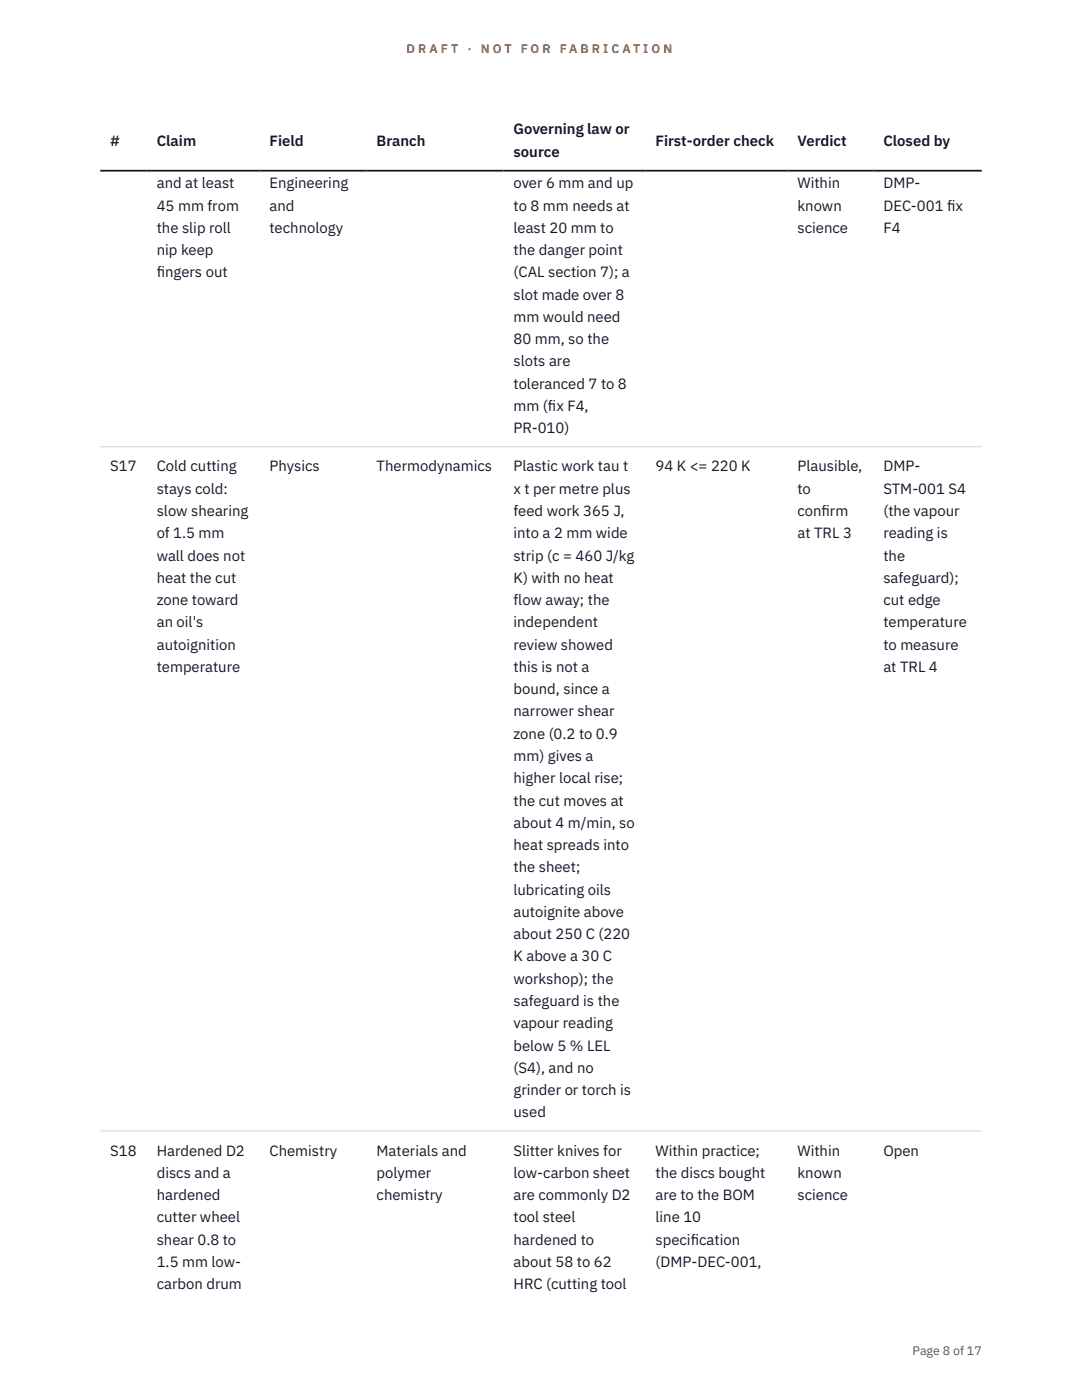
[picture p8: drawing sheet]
<svg xmlns="http://www.w3.org/2000/svg" width="216mm" height="279mm" viewBox="0 0 216 279" stroke-linecap="round" stroke-linejoin="round" font-family="sans-serif">
<defs><g id="words">
<g font-size="3" fill="#111827">
<text x="22" y="29.1">#</text>
<text x="31.3" y="29.1">Claim</text>
<text x="53.8" y="29.1">Field</text>
<text x="75.1" y="29.1">Branch</text>
<text x="102.5" y="26.8">Governing law or</text>
<text x="130.8" y="29.1">First-order check</text>
<text x="159.1" y="29.1">Verdict</text>
<text x="176.3" y="29.1">Closed by</text>
<text x="102.5" y="31.3">source</text>
<text x="31.3" y="37.6">and at least</text>
<text x="53.8" y="37.6">Engineering</text>
<text x="102.5" y="37.6">over 6 mm and up</text>
<text x="159.1" y="37.6">Within</text>
<text x="176.3" y="37.6">DMP-</text>
<text x="31.3" y="42">45 mm from</text>
<text x="31.3" y="46.5">the slip roll</text>
<text x="53.8" y="42">and</text>
<text x="53.8" y="46.5">technology</text>
<text x="102.5" y="42">to 8 mm needs at</text>
<text x="102.5" y="46.5">least 20 mm to</text>
<text x="159.1" y="42">known</text>
<text x="159.1" y="46.5">science</text>
<text x="176.3" y="42">DEC-001 f</text>
<text x="176.3" y="46.5">F4</text>
<text x="189" y="42">ix</text>
<text x="31.3" y="50.9">nip keep</text>
<text x="102.5" y="50.9">the danger point</text>
<text x="31.3" y="55.4">f</text>
<text x="31.3" y="55.4">ingers out</text>
<text x="102.5" y="55.4">(CAL section 7); a</text>
<text x="102.5" y="59.8">slot made over 8</text>
<text x="102.5" y="64.2">mm would need</text>
<text x="102.5" y="68.7">80 mm, so the</text>
<text x="102.5" y="73.1">slots are</text>
<text x="102.5" y="77.6">toleranced 7 to 8</text>
<text x="102.5" y="82">mm (f</text>
<text x="109.3" y="82">ix F4,</text>
<text x="102.5" y="86.5">PR-010)</text>
<text x="22" y="94.1">S17</text>
<text x="31.3" y="94.1">Cold cutting</text>
<text x="53.8" y="94.1">Physics</text>
<text x="75.1" y="94.1">Thermodynamics</text>
<text x="102.5" y="94.1">Plastic work tau t</text>
<text x="130.8" y="94.1">94 K &lt;= 220 K</text>
<text x="159.1" y="94.1">Plausible,</text>
<text x="176.3" y="94.1">DMP-</text>
<text x="31.3" y="98.5">stays cold:</text>
<text x="102.5" y="98.5">x t per metre plus</text>
<text x="159.1" y="98.5">to</text>
<text x="176.3" y="98.5">STM-001 S4</text>
<text x="31.3" y="103">slow shearing</text>
<text x="31.3" y="107.4">of 1.5 mm</text>
<text x="102.5" y="103">feed work 365 J,</text>
<text x="102.5" y="107.4">into a 2 mm wide</text>
<text x="159.1" y="103">conf</text>
<text x="159.1" y="107.4">at TRL 3</text>
<text x="163.9" y="103">irm</text>
<text x="176.3" y="103">(the vapour</text>
<text x="176.3" y="107.4">reading is</text>
<text x="31.3" y="111.9">wall does not</text>
<text x="102.5" y="111.9">strip (c = 460 J/kg</text>
<text x="176.3" y="111.9">the</text>
<text x="31.3" y="116.3">heat the cut</text>
<text x="102.5" y="116.3">K) with no heat</text>
<text x="176.3" y="116.3">safeguard);</text>
<text x="31.3" y="120.8">zone toward</text>
<text x="31.3" y="125.2">an oil's</text>
<text x="102.5" y="120.8">flow away; the</text>
<text x="102.5" y="125.2">independent</text>
<text x="176.3" y="120.8">cut edge</text>
<text x="176.3" y="125.2">temperature</text>
<text x="31.3" y="129.7">autoignition</text>
<text x="102.5" y="129.7">review showed</text>
<text x="176.3" y="129.7">to measure</text>
<text x="31.3" y="134.1">temperature</text>
<text x="102.5" y="134.1">this is not a</text>
<text x="176.3" y="134.1">at TRL 4</text>
<text x="102.5" y="138.5">bound, since a</text>
<text x="102.5" y="143">narrower shear</text>
<text x="102.5" y="147.4">zone (0.2 to 0.9</text>
<text x="102.5" y="151.9">mm) gives a</text>
<text x="102.5" y="156.3">higher local rise;</text>
<text x="102.5" y="160.8">the cut moves at</text>
<text x="102.5" y="165.2">about 4 m/min, so</text>
<text x="102.5" y="169.7">heat spreads into</text>
<text x="102.5" y="174.1">the sheet;</text>
<text x="102.5" y="178.5">lubricating oils</text>
<text x="102.5" y="183">autoignite above</text>
<text x="102.5" y="187.4">about 250 C (220</text>
<text x="102.5" y="191.9">K above a 30 C</text>
<text x="102.5" y="196.3">workshop); the</text>
<text x="102.5" y="200.8">safeguard is the</text>
<text x="102.5" y="205.2">vapour reading</text>
<text x="102.5" y="209.7">below 5 % LEL</text>
<text x="102.5" y="214.1">(S4), and no</text>
<text x="102.5" y="218.6">grinder or torch is</text>
<text x="102.5" y="223">used</text>
<text x="22" y="230.6">S18</text>
<text x="31.3" y="230.6">Hardened D2</text>
<text x="53.8" y="230.6">Chemistry</text>
<text x="75.1" y="230.6">Materials and</text>
<text x="102.5" y="230.6">Slitter knives for</text>
<text x="130.8" y="230.6">Within practice;</text>
<text x="159.1" y="230.6">Within</text>
<text x="176.3" y="230.6">Open</text>
<text x="31.3" y="235.1">discs and a</text>
<text x="31.3" y="239.5">hardened</text>
<text x="75.1" y="235.1">polymer</text>
<text x="75.1" y="239.5">chemistry</text>
<text x="102.5" y="235.1">low-carbon sheet</text>
<text x="102.5" y="239.5">are commonly D2</text>
<text x="130.8" y="235.1">the discs bought</text>
<text x="130.8" y="239.5">are to the BOM</text>
<text x="159.1" y="235.1">known</text>
<text x="159.1" y="239.5">science</text>
<text x="31.3" y="244">cutter wheel</text>
<text x="102.5" y="244">tool steel</text>
<text x="130.8" y="244">line 10</text>
<text x="31.3" y="248.4">shear 0.8 to</text>
<text x="102.5" y="248.4">hardened to</text>
<text x="130.8" y="248.4">specif</text>
<text x="137.8" y="248.4">ication</text>
<text x="31.3" y="252.8">1.5 mm low-</text>
<text x="31.3" y="257.3">carbon drum</text>
<text x="102.5" y="252.8">about 58 to 62</text>
<text x="102.5" y="257.3">HRC (cutting tool</text>
<text x="130.8" y="252.8">(DMP-DEC-001,</text>
</g>
<g font-size="2.5" fill="#b45309">
<text x="81.1" y="10.5">D R A F T</text>
<text x="93.3" y="10.5">·</text>
<text x="95.9" y="10.5">N O T</text>
<text x="103.9" y="10.5">F O R</text>
<text x="111.7" y="10.5">F A B R I C A T I O N</text>
</g>
<text font-size="2.5" fill="#4b5563" x="182.1" y="270.3">Page 8 of 17</text>
</g></defs>
<path d="M20 89.2h175.9M20 225.7h175.9" fill="none" stroke="#d1d5db" stroke-width=".2"/>
<path d="M20 34.1h175.9" fill="none" stroke="#111827" stroke-width=".35"/>
<use href="#words"/>
</svg>
